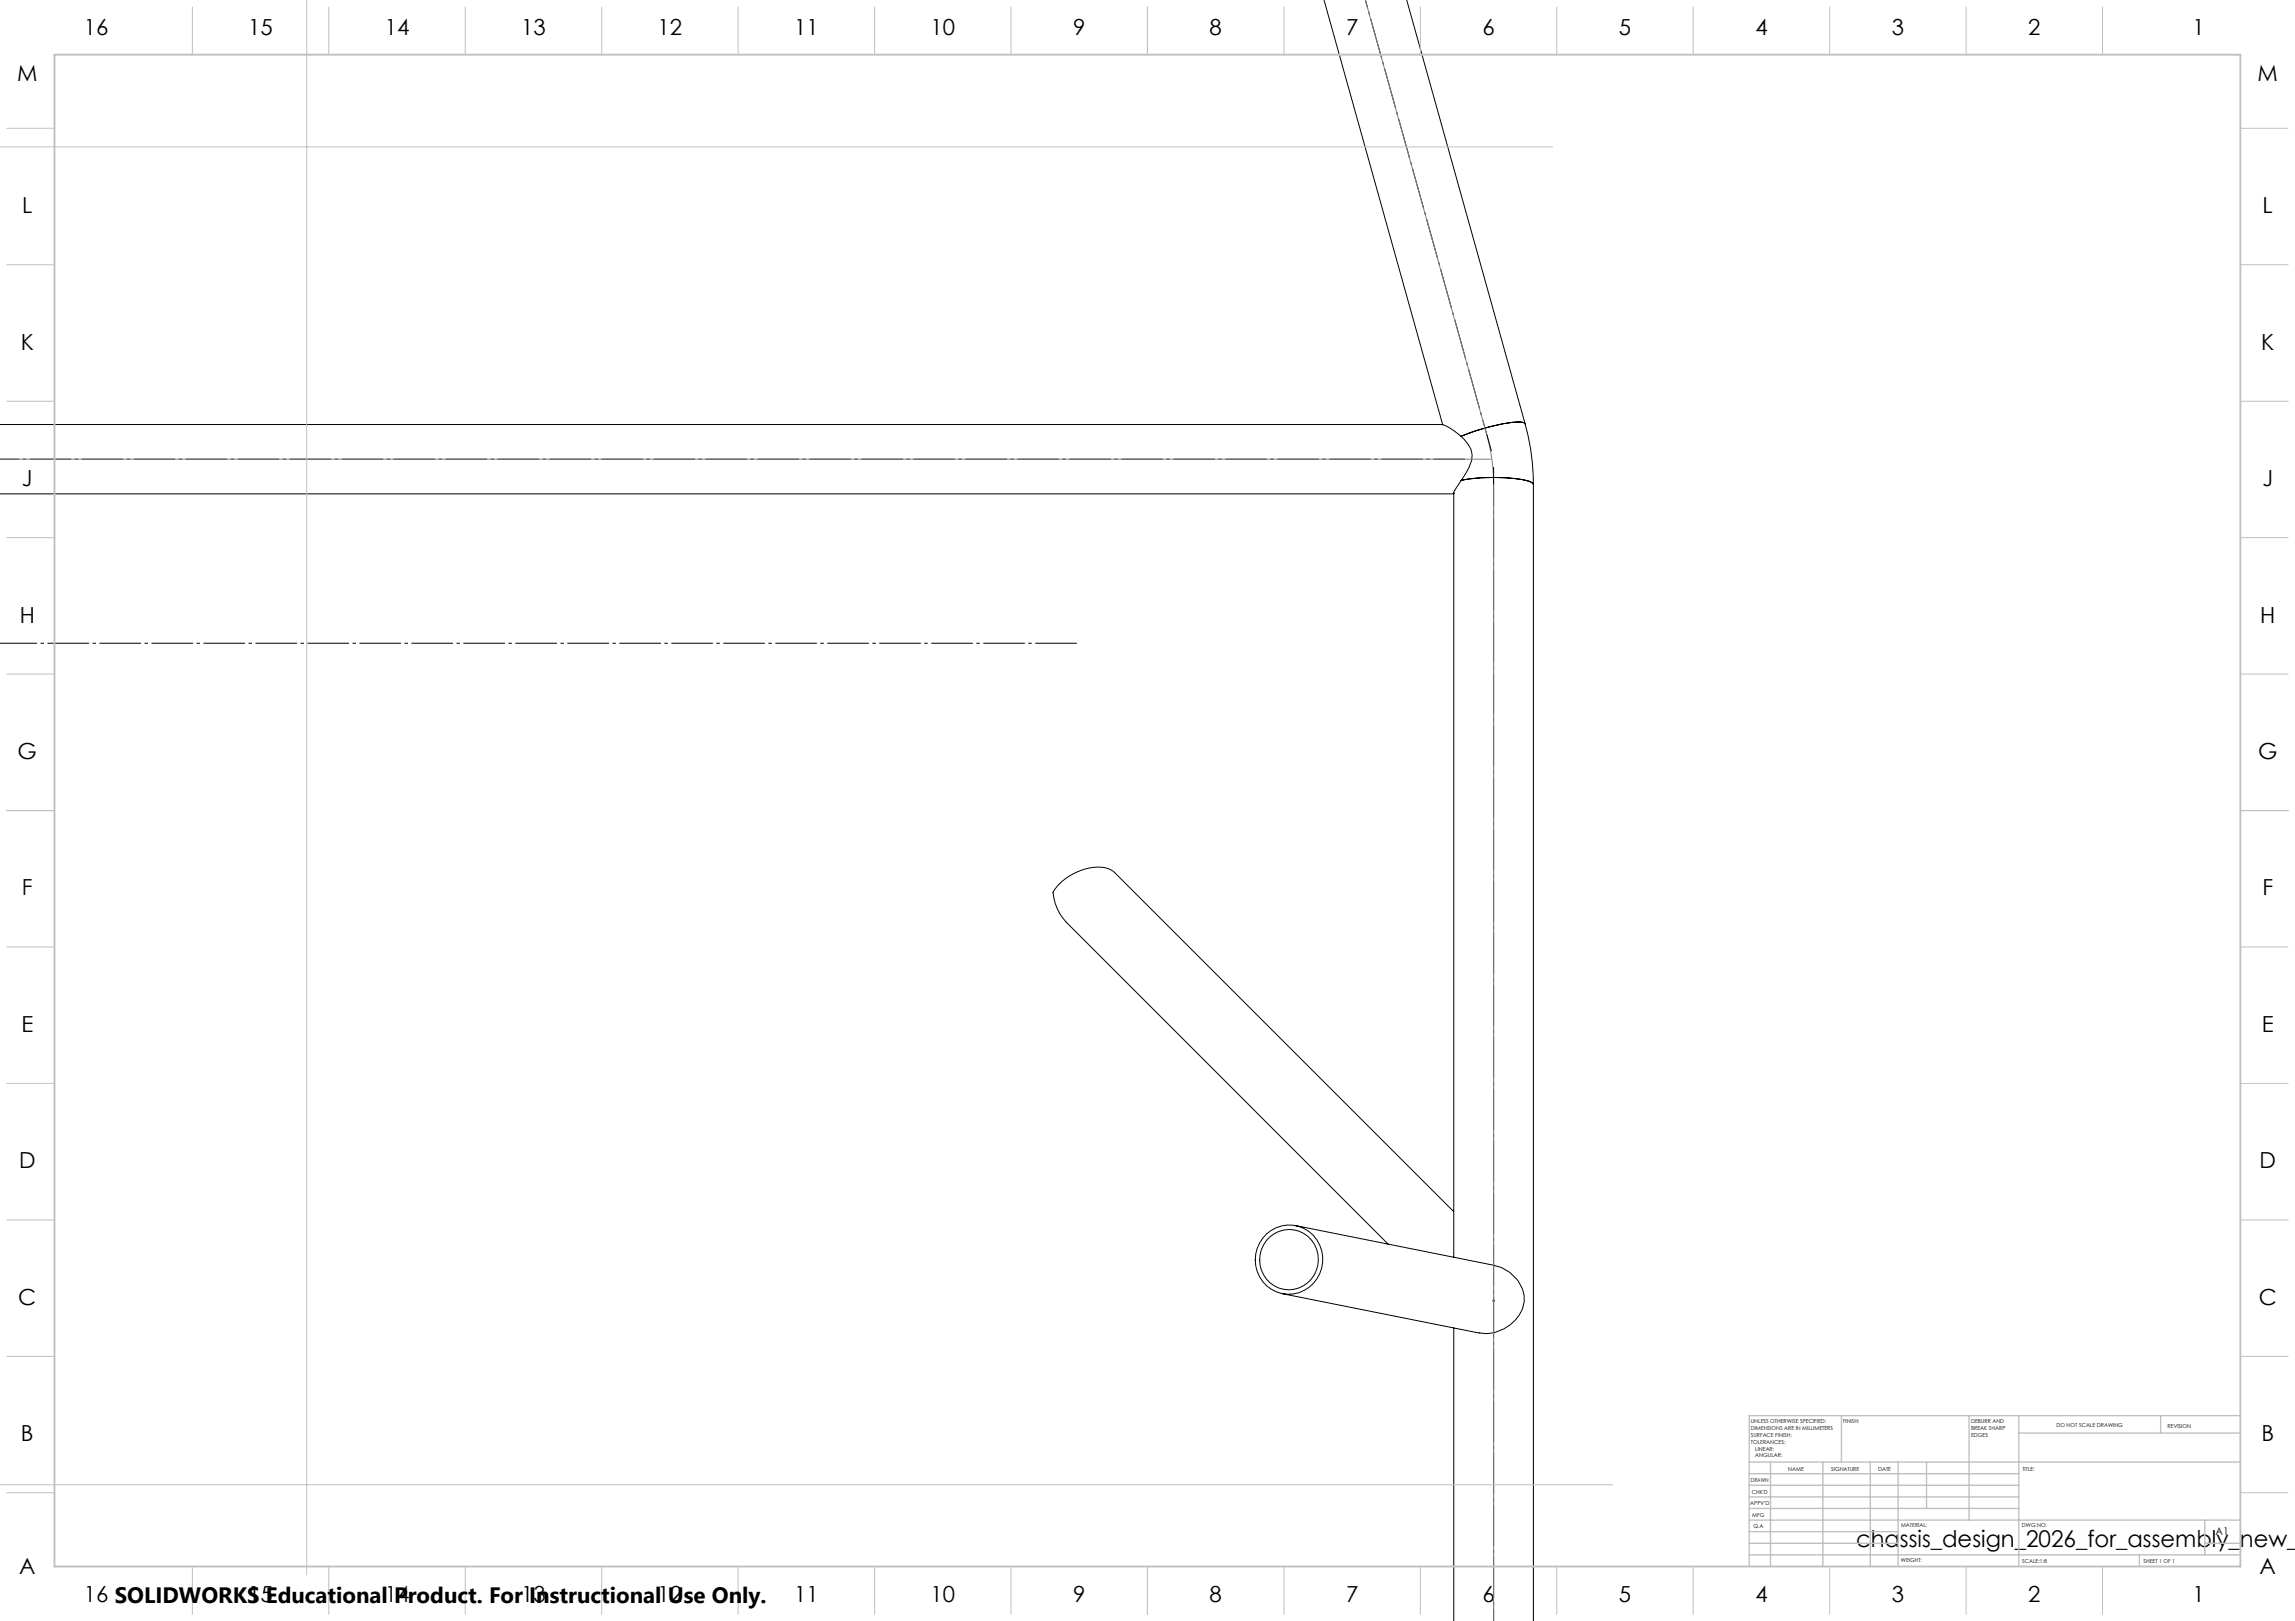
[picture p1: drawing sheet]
<svg xmlns="http://www.w3.org/2000/svg" width="841mm" height="594mm" viewBox="0 0 841 594" stroke-linecap="round" stroke-linejoin="round" font-family="sans-serif">
<defs><g id="words">
<text font-size="8.5" x="680.2" y="566.7">chassis_design_2026_for_assembly_new_</text>
<g font-size="8.1">
<text x="30.7" y="13">16</text>
<text x="91" y="13">15</text>
<text x="141" y="13">14</text>
<text x="191" y="13">13</text>
<text x="241" y="13">12</text>
<text x="291" y="13">11</text>
<text x="341" y="13">10</text>
<text x="393.2" y="13">9</text>
<text x="443.2" y="13">8</text>
<text x="493.2" y="13">7</text>
<text x="543.2" y="13">6</text>
<text x="593.2" y="13">5</text>
<text x="643.2" y="13">4</text>
<text x="693.2" y="13">3</text>
<text x="743.2" y="13">2</text>
<text x="803.5" y="13">1</text>
<text x="6.3" y="29.6">M</text>
<text x="827.3" y="29.6">M</text>
<text x="8.1" y="78.1">L</text>
<text x="829.1" y="78.1">L</text>
<text x="7.6" y="128.1">K</text>
<text x="828.6" y="128.1">K</text>
<text x="8" y="178.1">J</text>
<text x="829" y="178.1">J</text>
<text x="7.2" y="228.1">H</text>
<text x="828.2" y="228.1">H</text>
<text x="6.5" y="278.1">G</text>
<text x="827.5" y="278.1">G</text>
<text x="8" y="328.1">F</text>
<text x="829" y="328.1">F</text>
<text x="7.8" y="378.1">E</text>
<text x="828.8" y="378.1">E</text>
<text x="7" y="428.1">D</text>
<text x="828" y="428.1">D</text>
<text x="6.7" y="478.1">C</text>
<text x="827.7" y="478.1">C</text>
<text x="7.7" y="528.1">B</text>
<text x="828.7" y="528.1">B</text>
<text x="7" y="576.6">A</text>
<text x="828" y="576.6">A</text>
<text x="30.7" y="587">16 SOLIDWORKS Educational Product. For Instructional Use Only.</text>
<text x="91" y="587">15</text>
<text x="141" y="587">14</text>
<text x="191" y="587">13</text>
<text x="241" y="587">12</text>
<text x="291" y="587">11</text>
<text x="341" y="587">10</text>
<text x="393.2" y="587">9</text>
<text x="443.2" y="587">8</text>
<text x="493.2" y="587">7</text>
<text x="543.2" y="587">6</text>
<text x="593.2" y="587">5</text>
<text x="643.2" y="587">4</text>
<text x="693.2" y="587">3</text>
<text x="743.2" y="587">2</text>
<text x="803.5" y="587">1</text>
</g>
<text font-size="3.9" x="811.9" y="562.5">A1</text>
<g font-size="2">
<text x="641.6" y="521.6">UNLESS OTHERWISE SPECIFIED:</text>
<text x="675.4" y="521.6">FINISH:</text>
<text x="722.3" y="521.5">DEBURR AND</text>
<text x="641.6" y="524.1">DIMENSIONS ARE IN MILLIMETERS</text>
<text x="641.6" y="526.6">SURFACE FINISH:</text>
<text x="722.3" y="524">BREAK SHARP</text>
<text x="722.3" y="526.5">EDGES</text>
<text x="753.6" y="523">DO NOT SCALE DRAWING</text>
<text x="794.3" y="523.2">REVISION</text>
<text x="641.6" y="529.1">TOLERANCES:</text>
<text x="643.2" y="531.6">LINEAR:</text>
<text x="643.2" y="534.1">ANGULAR:</text>
<text x="655.3" y="539">NAME</text>
<text x="671" y="538.9">SIGNATURE</text>
<text x="688.2" y="538.9">DATE</text>
<text x="741.1" y="538.9">TITLE:</text>
<text x="641.6" y="543.1">DRAWN</text>
<text x="641.4" y="551.4">APPV'D</text>
<text x="641.9" y="547.3">CHK'D</text>
<text x="642.1" y="555.8">MFG</text>
<text x="642.5" y="560">Q.A</text>
<text x="696.6" y="559.5">MATERIAL:</text>
<text x="741" y="559.5">DWG NO.</text>
<text x="696.6" y="572.5">WEIGHT:</text>
<text x="741.1" y="572.6">SCALE:1:8</text>
<text x="785.5" y="572.6">SHEET 1 OF 1</text>
</g>
</g></defs>
<g fill="none" stroke="#000" stroke-width=".37">
<path d="M485.2 -.1l43.5 155.7M515.5 -.1l43.4 155.4M0 155.6h528.5a20.2 20.2 0 0 1 10.6 9.1l.4 2a17.7 17.7 0 0 1-3.8 9.1l-2.6 3.9-.5 1 .3 .2M558.9 155.3a80.6 80.6 0 0 1 3 22.2M558.9 155.4v-.1a3.3 3.3 0 0 0-3.1-.6 71 71 0 0 0-20.5 5.2M558.9 155.3a3.3 3.3 0 0 0-3.1-.6 70.6 70.6 0 0 0-20.4 5.2M535.4 176.1a63.8 63.8 0 0 1 24.9 .2l.9 .4 .7 .8M535.4 176a64.7 64.7 0 0 1 24.9 .3l.9 .4 .7 .8M561.9 177.5v416.6M-.1 181h532.8M532.7 180.5v280.2M464.2 452.1a12.5 12.5 0 0 1 17.3 .8 12.5 12.5 0 0 1-.2 17.4 12.4 12.4 0 0 1-17.3 .7 12.4 12.4 0 0 1-1.3-17.3z"/>
<path d="M465.5 453.2a10.8 10.8 0 0 1 14 0 10.8 10.8 0 0 1 2.2 13.8 10.8 10.8 0 0 1-14.9 4.1 10.8 10.8 0 0 1-3.7-15zM474.8 449.1l72.8 14.6M532.7 444l-124.3-124.3a12.2 12.2 0 0 0-12.2-.8 19.5 19.5 0 0 0-10.3 8.1 18.3 18.3 0 0 0 4.9 11l117.9 117.9M469.9 474.1l72.1 14.4M547.6 463.8a13.1 13.1 0 0 1 11 13.3 14.4 14.4 0 0 1-16.5 11.3M532.7 486.6v107.5"/>
</g>
<path d="M500.3 -.1l44.8 160.5 1.3 6 .7 4.9 .2 6.2v416.6M0 168.3h546.7M546.8 476.6h1.1M547 476.2l.7 .7M547.4 476.1v1M547.7 476.2l-.7 .7" fill="none" stroke="#808080" stroke-width=".37"/>
<path d="M-.1 235.7h394.8" fill="none" stroke="#000" stroke-width=".37" stroke-dasharray="15.2 1.3 1.3 1.3" stroke-dashoffset="-.1" stroke-linecap="butt"/>
<path d="M-.1 168.3h536.9" fill="none" stroke="#000" stroke-width=".37" stroke-dasharray="15.2 1.3 1.3 1.3" stroke-dashoffset="3.6" stroke-linecap="butt"/>
<path d="M500.3 -.1l46.2 165.4" fill="none" stroke="#000" stroke-width=".37" stroke-dasharray="15.2 1.3 1.3 1.3" stroke-dashoffset="3" stroke-linecap="butt"/>
<path d="M547.3 171.1v423" fill="none" stroke="#000" stroke-width=".37" stroke-dasharray="15.2 1.3 1.3 1.3" stroke-dashoffset=".6" stroke-linecap="butt"/>
<g fill="none" stroke="#c0c0c0" stroke-width=".37">
<path d="M112.4 -.1v577.2M70.5 2.5v17.5M120.5 2.5v17.5M170.5 2.5v17.5M220.5 2.5v17.5M270.5 2.5v17.5M320.5 2.5v17.5M370.5 2.5v17.5M420.5 2.5v17.5M470.5 2.5v17.5M520.5 2.5v17.5M570.5 2.5v17.5"/>
<path d="M620.5 2.5v17.5M670.5 2.5v17.5M720.5 2.5v17.5M770.5 2.5v17.5M0 53.8h568.9M2.5 47h17.5M821 47h17.5M2.5 97h17.5M821 97h17.5M2.5 147h17.5M821 147h17.5M2.5 197h17.5"/>
<path d="M821 197h17.5M2.5 247h17.5M821 247h17.5M2.5 297h17.5M821 297h17.5M2.5 347h17.5M821 347h17.5M2.5 397h17.5M821 397h17.5M2.5 447h17.5M821 447h17.5M2.5 497h17.5"/>
<path d="M821 497h17.5M0 544.1h591M2.5 547h17.5M821 547h17.5M70.5 574v17.5M120.5 574v17.5M170.5 574v17.5M220.5 574v17.5M270.5 574v17.5M320.5 574v17.5M370.5 574v17.5M420.5 574v17.5"/>
<path d="M470.5 574v17.5M520.5 574v17.5M570.5 574v17.5M620.5 574v17.5M670.5 574v17.5M720.5 574v17.5M770.5 574v17.5"/>
</g>
<g fill="none" stroke="#c0c0c0" stroke-width=".5">
<path d="M674.8 518.8v17M721.6 518.8v38.2M739.8 518.8v55.2M791.8 518.8v6.3M821 518.8h-180v55.2M641 535.8h180M648.8 535.8v38.2M668 535.8v38.2M685.4 535.8v38.2M695.6 535.8v38.2M706 535.8v17M739.8 525.1h81.2"/>
<path d="M641 552.8h98.8M641 548.5h98.8M641 544.3h98.8M641 540h98.8M641 557h180M808 557v12.8M641 569.8h180M641 565.5h54.6M641 561.3h54.6M784 569.8v4.2M808 565.5h13"/>
</g>
<path d="M20 20h801v554h-801z" fill="none" stroke="#c0c0c0" stroke-width=".7"/>
<use href="#words"/>
</svg>
